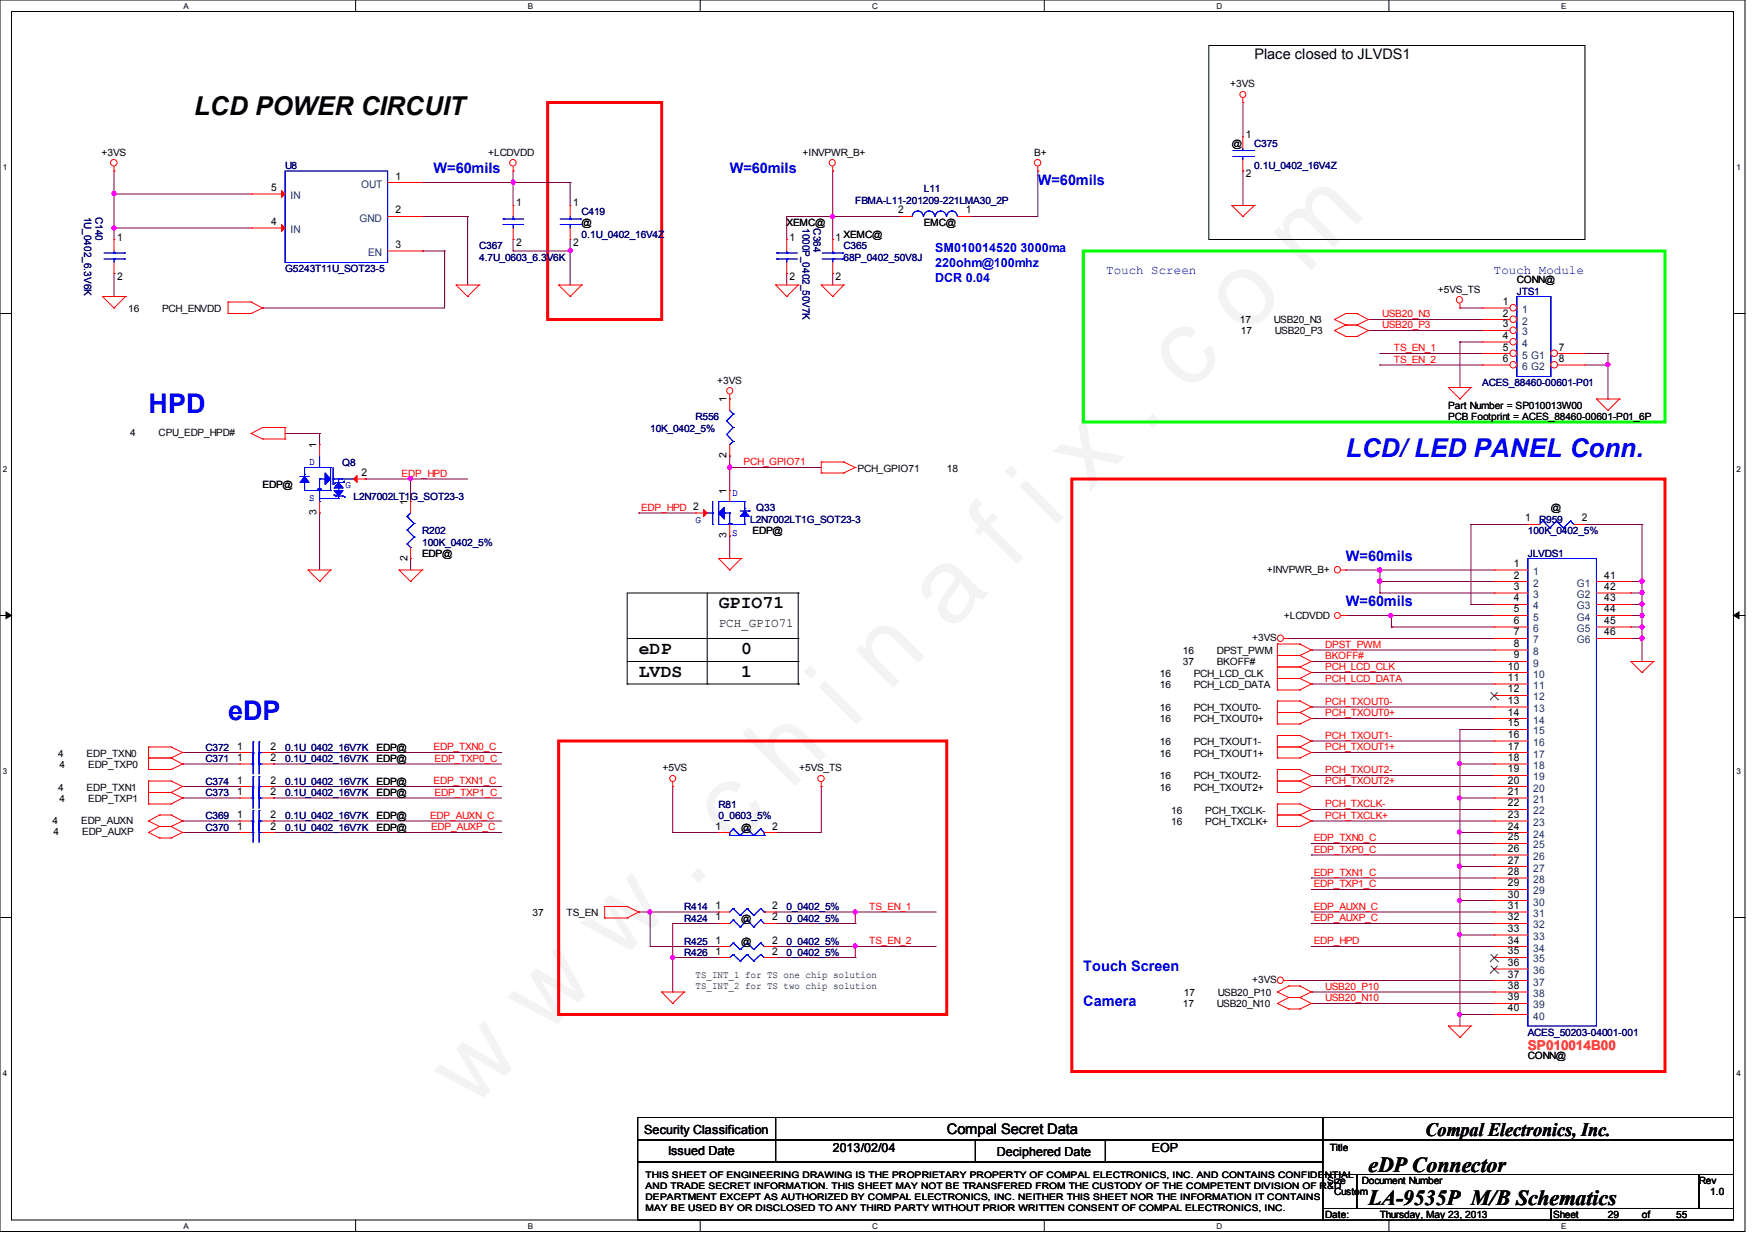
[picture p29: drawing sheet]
<svg xmlns="http://www.w3.org/2000/svg" width="297mm" height="210mm" viewBox="0 0 297 210" stroke-linecap="round" stroke-linejoin="round" font-family="sans-serif">
<defs><g id="words">
<text font-size="17.6" fill="#f0f" x="79.7" y="188" transform="rotate(-45 79.7 188)">w w w . c h i n a f i x . c o m</text>
<g font-size="4.6" fill="#00f">
<text x="25.1" y="69.9">HPD</text>
<text x="38.6" y="122">eDP</text>
</g>
<text font-size="4.4" x="32.9" y="19.5">LCD POWER CIRCUIT</text>
<text font-size="4.4" fill="#00f" x="227.8" y="77.4">LCD/ LED PANEL Conn.</text>
<g font-size="3.6">
<text x="231.7" y="198.4">eDP Connector</text>
<text x="231.7" y="204.1">LA-9535P M/B Schematics</text>
</g>
<text font-size="3.2" x="241.3" y="192.3">Compal Electronics, Inc.</text>
<g font-size="3">
<text x="121.7" y="103">GPIO71</text>
<text x="108.1" y="110.7">eDP</text>
<text x="125.5" y="110.7">0</text>
<text x="108.1" y="114.6">LVDS</text>
<text x="125.5" y="114.6">1</text>
</g>
<g font-size="2.5">
<text x="212.3" y="10">Place closed to JLVDS1</text>
<text x="160.3" y="192">Compal Secret Data</text>
</g>
<g font-size="2.5" fill="#00f">
<text x="73.4" y="29.3">W=60mils</text>
<text x="123.5" y="29.3">W=60mils</text>
<text x="175.7" y="31.2">W=60mils</text>
<text x="227.8" y="95">W=60mils</text>
<text x="227.8" y="102.7">W=60mils</text>
<text x="183.4" y="164.4">Touch Screen</text>
<text x="183.4" y="170.3">Camera</text>
</g>
<text font-size="2.3" fill="#ff8000" x="258.6" y="177.8">SP010014B00</text>
<g font-size="2.1" fill="#00f">
<text x="158.3" y="42.6">SM010014520 3000ma</text>
<text x="158.3" y="45.2">220ohm@100mhz</text>
<text x="158.3" y="47.8">DCR 0.04</text>
<text x="187.3" y="46.3">Touch Screen</text>
<text x="252.9" y="46.3">Touch Module</text>
</g>
<g font-size="2.1">
<text x="121.7" y="106.1">PCH_GPIO71</text>
<text x="109.1" y="191.9">Security Classification</text>
<text x="113.1" y="195.6">Issued Date</text>
<text x="141" y="195">2013/02/04</text>
<text x="168.7" y="195.7">Deciphered Date</text>
<text x="195" y="195">EOP</text>
</g>
<g font-size="1.8">
<text x="210.9" y="23.4">1</text>
<text x="210.9" y="30">2</text>
<text x="45.9" y="32.3">5</text>
<text x="67" y="30.4">1</text>
<text x="87.4" y="34.9">1</text>
<text x="97" y="34.9">1</text>
<text x="19.8" y="40.7">1</text>
<text x="45.9" y="38.1">4</text>
<text x="67" y="42">3</text>
<text x="67" y="36.2">2</text>
<text x="87.4" y="41.6">2</text>
<text x="97" y="41.6">2</text>
<text x="133.7" y="40.7">1</text>
<text x="141.5" y="40.7">1</text>
<text x="152" y="36.2">2</text>
<text x="163.5" y="36.2">1</text>
<text x="19.8" y="47.4">2</text>
<text x="133.7" y="47.4">2</text>
<text x="141.5" y="47.4">2</text>
<text x="254.4" y="51.6">1</text>
<text x="254.4" y="53.6">2</text>
<text x="254.4" y="55.5">3</text>
<text x="254.4" y="57.4">4</text>
<text x="254.4" y="59.4">5</text>
<text x="263.9" y="59.4">7</text>
<text x="254.4" y="61.3">6</text>
<text x="263.9" y="61.3">8</text>
<text x="61.2" y="80.6">2</text>
<text x="258.2" y="88.3">1</text>
<text x="267.8" y="88.3">2</text>
<text x="256.3" y="96">1</text>
<text x="256.3" y="98">2</text>
<text x="256.3" y="99.9">3</text>
<text x="256.3" y="101.9">4</text>
<text x="271.6" y="98">41</text>
<text x="271.6" y="99.9">42</text>
<text x="271.6" y="101.9">43</text>
<text x="256.3" y="103.7">5</text>
<text x="256.3" y="105.7">6</text>
<text x="256.3" y="107.6">7</text>
<text x="271.6" y="103.7">44</text>
<text x="271.6" y="105.7">45</text>
<text x="271.6" y="107.6">46</text>
<text x="255.2" y="113.4">10</text>
<text x="256.3" y="109.6">8</text>
<text x="256.3" y="111.5">9</text>
<text x="255.2" y="115.3">11</text>
<text x="255.2" y="117.3">12</text>
<text x="255.2" y="119.2">13</text>
<text x="255.2" y="121.2">14</text>
<text x="255.2" y="123">15</text>
<text x="255.2" y="125">16</text>
<text x="40.1" y="126.9">1</text>
<text x="40.1" y="128.9">1</text>
<text x="45.8" y="126.9">2</text>
<text x="45.8" y="128.9">2</text>
<text x="255.2" y="126.9">17</text>
<text x="255.2" y="128.9">18</text>
<text x="255.2" y="130.8">19</text>
<text x="40.1" y="132.7">1</text>
<text x="40.1" y="134.6">1</text>
<text x="45.8" y="132.7">2</text>
<text x="45.8" y="134.6">2</text>
<text x="255.2" y="132.7">20</text>
<text x="255.2" y="134.6">21</text>
<text x="255.2" y="136.6">22</text>
<text x="40.1" y="138.5">1</text>
<text x="40.1" y="140.5">1</text>
<text x="45.8" y="138.5">2</text>
<text x="45.8" y="140.5">2</text>
<text x="121.1" y="140.5">1</text>
<text x="130.7" y="140.5">2</text>
<text x="255.2" y="138.5">23</text>
<text x="255.2" y="140.5">24</text>
<text x="255.2" y="142.3">25</text>
<text x="255.2" y="144.3">26</text>
<text x="255.2" y="146.2">27</text>
<text x="255.2" y="148.2">28</text>
<text x="121.1" y="155.9">1</text>
<text x="121.1" y="153.9">1</text>
<text x="130.7" y="155.9">2</text>
<text x="130.7" y="153.9">2</text>
<text x="255.2" y="150.1">29</text>
<text x="255.2" y="152">30</text>
<text x="255.2" y="153.9">31</text>
<text x="255.2" y="155.9">32</text>
<text x="121.1" y="159.8">1</text>
<text x="121.1" y="161.6">1</text>
<text x="130.7" y="159.8">2</text>
<text x="130.7" y="161.6">2</text>
<text x="255.2" y="157.8">33</text>
<text x="255.2" y="159.8">34</text>
<text x="255.2" y="161.6">35</text>
<text x="255.2" y="163.6">36</text>
<text x="255.2" y="165.5">37</text>
<text x="255.2" y="167.5">38</text>
<text x="255.2" y="169.4">39</text>
<text x="255.2" y="171.3">40</text>
</g>
<g font-size="1.8" fill="#004080">
<text x="49.2" y="33.7">IN</text>
<text x="61.1" y="31.8">OUT</text>
<text x="49.2" y="39.5">IN</text>
<text x="60.9" y="37.5">GND</text>
<text x="62.3" y="43.3">EN</text>
<text x="257.7" y="53">1</text>
<text x="257.7" y="54.9">2</text>
<text x="257.7" y="56.8">3</text>
<text x="257.7" y="58.8">4</text>
<text x="257.7" y="60.7">5 G1</text>
<text x="257.7" y="62.7">6 G2</text>
<text x="259.6" y="97.4">1</text>
<text x="259.6" y="99.3">2</text>
<text x="259.6" y="101.3">3</text>
<text x="266.9" y="99.3">G1</text>
<text x="266.9" y="101.3">G2</text>
<text x="259.6" y="103.2">4</text>
<text x="259.6" y="105.1">5</text>
<text x="259.6" y="107">6</text>
<text x="266.9" y="103.2">G3</text>
<text x="266.9" y="105.1">G4</text>
<text x="266.9" y="107">G5</text>
<text x="259.6" y="109">7</text>
<text x="259.6" y="110.9">8</text>
<text x="259.6" y="112.9">9</text>
<text x="266.9" y="109">G6</text>
<text x="259.6" y="114.7">10</text>
<text x="259.6" y="116.7">11</text>
<text x="259.6" y="118.6">12</text>
<text x="259.6" y="120.6">13</text>
<text x="259.6" y="122.5">14</text>
<text x="259.6" y="124.4">15</text>
<text x="259.6" y="126.3">16</text>
<text x="259.6" y="128.3">17</text>
<text x="259.6" y="130.2">18</text>
<text x="259.6" y="132.2">19</text>
<text x="259.6" y="134">20</text>
<text x="259.6" y="136">21</text>
<text x="259.6" y="137.9">22</text>
<text x="259.6" y="139.9">23</text>
<text x="259.6" y="141.8">24</text>
<text x="259.6" y="143.7">25</text>
<text x="259.6" y="145.6">26</text>
<text x="259.6" y="147.6">27</text>
<text x="259.6" y="149.5">28</text>
<text x="259.6" y="151.5">29</text>
<text x="259.6" y="153.3">30</text>
<text x="259.6" y="155.3">31</text>
<text x="259.6" y="157.2">32</text>
<text x="259.6" y="159.2">33</text>
<text x="259.6" y="161.1">34</text>
<text x="259.6" y="163">35</text>
<text x="259.6" y="164.9">36</text>
<text x="259.6" y="166.9">37</text>
<text x="259.6" y="168.8">38</text>
<text x="259.6" y="170.8">39</text>
<text x="259.6" y="172.6">40</text>
</g>
<g font-size="1.7">
<text x="208.3" y="14.7">+3VS</text>
<text x="17.2" y="26.3">+3VS</text>
<text x="82.6" y="26.3">+LCDVDD</text>
<text x="135.9" y="26.3">+INVPWR_B+</text>
<text x="175.1" y="26.3">B+</text>
<text x="208.5" y="24.8">@</text>
<text x="98.5" y="38.3">@</text>
<text x="133.2" y="38.3">XEMC@</text>
<text x="142.8" y="40.2">XEMC@</text>
<text x="156.4" y="38.3">EMC@</text>
<text x="256.8" y="47.9">CONN@</text>
<text x="21.7" y="52.7">16</text>
<text x="27.4" y="52.7">PCH_ENVDD</text>
<text x="243.4" y="49.5">+5VS_TS</text>
<text x="209.9" y="54.7">17</text>
<text x="210" y="56.6">17</text>
<text x="215.6" y="54.7">USB20_N3</text>
<text x="215.8" y="56.6">USB20_P3</text>
<text x="121.4" y="64.9">+3VS</text>
<text x="123" y="68.2" transform="rotate(-90 123 68.2)">1</text>
<text x="245.2" y="69.2">Part Number = SP010013W00</text>
<text x="245.2" y="71.1">PCB Footprint = ACES_88460-00601-P01_6P</text>
<text x="22" y="73.8">4</text>
<text x="26.8" y="73.8">CPU_EDP_HPD#</text>
<text x="53.6" y="75.9" transform="rotate(-90 53.6 75.9)">1</text>
<text x="123" y="77.6" transform="rotate(-90 123 77.6)">2</text>
<text x="44.4" y="82.7">EDP@</text>
<text x="123" y="83.6" transform="rotate(-90 123 83.6)">1</text>
<text x="145.2" y="79.8">PCH_GPIO71</text>
<text x="160.3" y="79.8">18</text>
<text x="53.6" y="87.2" transform="rotate(-90 53.6 87.2)">3</text>
<text x="69" y="85.5" transform="rotate(-90 69 85.5)">1</text>
<text x="262.5" y="86.5">@</text>
<text x="69" y="95" transform="rotate(-90 69 95)">2</text>
<text x="71.5" y="94.3">EDP@</text>
<text x="123" y="91.1" transform="rotate(-90 123 91.1)">3</text>
<text x="127.4" y="90.4">EDP@</text>
<text x="214.4" y="97">+INVPWR_B+</text>
<text x="217.3" y="104.7">+LCDVDD</text>
<text x="200.2" y="110.7">16</text>
<text x="200.2" y="112.6">37</text>
<text x="206" y="110.7">DPST_PWM</text>
<text x="206" y="112.6">BKOFF#</text>
<text x="212" y="108.5">+3VS</text>
<text x="196.3" y="114.6">16</text>
<text x="196.3" y="116.5">16</text>
<text x="202.1" y="114.6">PCH_LCD_CLK</text>
<text x="202.1" y="116.5">PCH_LCD_DATA</text>
<text x="196.3" y="120.3">16</text>
<text x="196.3" y="122.3">16</text>
<text x="202.1" y="120.3">PCH_TXOUT0-</text>
<text x="202.1" y="122.3">PCH_TXOUT0+</text>
<text x="9.8" y="128.1">4</text>
<text x="10.1" y="130">4</text>
<text x="14.6" y="128.1">EDP_TXN0</text>
<text x="14.9" y="130">EDP_TXP0</text>
<text x="63.7" y="127.1">EDP@</text>
<text x="63.7" y="129">EDP@</text>
<text x="112.2" y="130.6">+5VS</text>
<text x="135.3" y="130.6">+5VS_TS</text>
<text x="196.3" y="126.2">16</text>
<text x="196.3" y="128.1">16</text>
<text x="196.3" y="131.9">16</text>
<text x="202.1" y="126.2">PCH_TXOUT1-</text>
<text x="202.1" y="128.1">PCH_TXOUT1+</text>
<text x="202.1" y="131.9">PCH_TXOUT2-</text>
<text x="9.8" y="133.9">4</text>
<text x="10.1" y="135.8">4</text>
<text x="14.6" y="133.9">EDP_TXN1</text>
<text x="14.9" y="135.8">EDP_TXP1</text>
<text x="63.7" y="132.9">EDP@</text>
<text x="63.7" y="134.8">EDP@</text>
<text x="196.3" y="133.9">16</text>
<text x="198.3" y="137.8">16</text>
<text x="202.1" y="133.9">PCH_TXOUT2+</text>
<text x="204" y="137.8">PCH_TXCLK-</text>
<text x="8.9" y="139.4">4</text>
<text x="9.1" y="141.4">4</text>
<text x="13.7" y="139.4">EDP_AUXN</text>
<text x="13.9" y="141.4">EDP_AUXP</text>
<text x="63.7" y="138.7">EDP@</text>
<text x="63.7" y="140.6">EDP@</text>
<text x="125.5" y="140.6">@</text>
<text x="198.3" y="139.6">16</text>
<text x="204" y="139.6">PCH_TXCLK+</text>
<text x="90.2" y="155.1">37</text>
<text x="95.9" y="155.1">TS_EN</text>
<text x="125.5" y="156">@</text>
<text x="125.5" y="159.9">@</text>
<text x="117.8" y="165.5">TS_INT_1 for TS one chip solution</text>
<text x="117.8" y="167.4">TS_INT_2 for TS two chip solution</text>
<text x="212" y="166.5">+3VS</text>
<text x="200.2" y="170.5">17</text>
<text x="200.4" y="168.6">17</text>
<text x="206" y="170.5">USB20_N10</text>
<text x="206.1" y="168.6">USB20_P10</text>
<text x="258.6" y="179.2">CONN@</text>
<text x="225.1" y="194.8">Title</text>
<text x="224.7" y="200.5">Size</text>
<text x="225.9" y="202.4">Custom</text>
<text x="230.5" y="200.5">Document Number</text>
<text x="287.6" y="200.5">Rev</text>
<text x="289.5" y="202.4">1.0</text>
<text x="224.3" y="206.2">Date:</text>
<text x="233.6" y="206.2">Thursday, May 23, 2013</text>
<text x="263" y="206.2">Sheet</text>
<text x="272.2" y="206.2">29</text>
<text x="277.9" y="206.2">of</text>
<text x="283.8" y="206.2">55</text>
</g>
<g font-size="1.7" fill="#000080">
<text x="48.3" y="28.6">U8</text>
<text x="212.3" y="24.8">C375</text>
<text x="212.3" y="28.6">0.1U_0402_16V4Z</text>
<text x="144.8" y="34.5">FBMA-L11-201209-221LMA30_2P</text>
<text x="156.4" y="32.5">L11</text>
<text x="14.2" y="36.7" transform="rotate(90 14.2 36.7)">1U_0402_6.3V6K</text>
<text x="16.2" y="36.7" transform="rotate(90 16.2 36.7)">C140</text>
<text x="98.5" y="36.4">C419</text>
<text x="98.5" y="40.2">0.1U_0402_16V4Z</text>
<text x="135.9" y="38.6" transform="rotate(90 135.9 38.6)">1000P_0402_50V7K</text>
<text x="137.7" y="38.6" transform="rotate(90 137.7 38.6)">C364</text>
<text x="48.3" y="46.1">G5243T11U_SOT23-5</text>
<text x="81.1" y="42.2">C367</text>
<text x="81.1" y="44.1">4.7U_0603_6.3V6K</text>
<text x="142.8" y="42.2">C365</text>
<text x="142.8" y="44.1">68P_0402_50V8J</text>
<text x="256.8" y="49.9">JTS1</text>
<text x="250.9" y="65.4">ACES_88460-00601-P01</text>
<text x="117.8" y="71.1">R556</text>
<text x="110.1" y="73.1">10K_0402_5%</text>
<text x="57.9" y="78.8">Q8</text>
<text x="59.9" y="84.7">L2N7002LT1G_SOT23-3</text>
<text x="127" y="88.5">L2N7002LT1G_SOT23-3</text>
<text x="128" y="86.5">Q33</text>
<text x="260.6" y="88.5">R959</text>
<text x="71.5" y="90.4">R202</text>
<text x="71.5" y="92.4">100K_0402_5%</text>
<text x="258.6" y="94.3">JLVDS1</text>
<text x="258.6" y="90.4">100K_0402_5%</text>
<text x="34.8" y="127.1">C372</text>
<text x="34.8" y="129">C371</text>
<text x="48.3" y="127.1">0.1U_0402_16V7K</text>
<text x="48.3" y="129">0.1U_0402_16V7K</text>
<text x="34.8" y="132.9">C374</text>
<text x="34.8" y="134.8">C373</text>
<text x="48.3" y="132.9">0.1U_0402_16V7K</text>
<text x="48.3" y="134.8">0.1U_0402_16V7K</text>
<text x="121.7" y="136.7">R81</text>
<text x="34.8" y="138.7">C369</text>
<text x="34.8" y="140.6">C370</text>
<text x="48.3" y="138.7">0.1U_0402_16V7K</text>
<text x="48.3" y="140.6">0.1U_0402_16V7K</text>
<text x="121.7" y="138.7">0_0603_5%</text>
<text x="115.8" y="154.1">R414</text>
<text x="133.2" y="154.1">0_0402_5%</text>
<text x="115.8" y="156">R424</text>
<text x="115.8" y="159.9">R425</text>
<text x="115.8" y="161.9">R426</text>
<text x="133.2" y="156">0_0402_5%</text>
<text x="133.2" y="159.9">0_0402_5%</text>
<text x="133.2" y="161.9">0_0402_5%</text>
<text x="258.6" y="175.3">ACES_50203-04001-001</text>
</g>
<g font-size="1.7" fill="#f00">
<text x="234" y="53.7">USB20_N3</text>
<text x="234" y="55.5">USB20_P3</text>
<text x="235.9" y="59.4">TS_EN_1</text>
<text x="235.9" y="61.4">TS_EN_2</text>
<text x="68" y="80.7">EDP_HPD</text>
<text x="125.9" y="78.7">PCH_GPIO71</text>
<text x="108.5" y="86.4">EDP_HPD 2</text>
<text x="224.3" y="109.6">DPST_PWM</text>
<text x="224.3" y="111.6">BKOFF#</text>
<text x="224.3" y="113.5">PCH_LCD_CLK</text>
<text x="224.3" y="119.3">PCH_TXOUT0-</text>
<text x="224.3" y="115.4">PCH_LCD_DATA</text>
<text x="224.3" y="121.2">PCH_TXOUT0+</text>
<text x="224.3" y="125.1">PCH_TXOUT1-</text>
<text x="73.4" y="127">EDP_TXN0_C</text>
<text x="73.6" y="128.9">EDP_TXP0_C</text>
<text x="224.3" y="127">PCH_TXOUT1+</text>
<text x="224.3" y="130.9">PCH_TXOUT2-</text>
<text x="73.4" y="132.8">EDP_TXN1_C</text>
<text x="73.6" y="134.7">EDP_TXP1_C</text>
<text x="224.3" y="132.8">PCH_TXOUT2+</text>
<text x="224.3" y="136.7">PCH_TXCLK-</text>
<text x="72.8" y="138.6">EDP_AUXN_C</text>
<text x="73" y="140.5">EDP_AUXP_C</text>
<text x="222.4" y="142.4">EDP_TXN0_C</text>
<text x="224.3" y="138.6">PCH_TXCLK+</text>
<text x="222.4" y="144.4">EDP_TXP0_C</text>
<text x="222.4" y="148.3">EDP_TXN1_C</text>
<text x="147.1" y="154">TS_EN_1</text>
<text x="222.4" y="156">EDP_AUXP_C</text>
<text x="222.4" y="154">EDP_AUXN_C</text>
<text x="222.4" y="150.2">EDP_TXP1_C</text>
<text x="147.1" y="159.9">TS_EN_2</text>
<text x="222.4" y="159.9">EDP_HPD</text>
<text x="224.3" y="167.6">USB20_P10</text>
<text x="224.3" y="169.5">USB20_N10</text>
</g>
<g font-size="1.7" fill="#00f">
<text x="52.3" y="78.7">D</text>
<text x="58.5" y="82.7">G</text>
<text x="123.9" y="83.9">D</text>
<text x="52.3" y="84.8">S</text>
<text x="117.8" y="88.5">G</text>
<text x="123.9" y="90.7">S</text>
</g>
<g font-size="1.5">
<text x="109.3" y="199.5">THIS SHEET OF ENGINEERING DRAWING IS THE PROPRIETARY PROPERTY OF COMPAL ELECTRONICS, INC. AND CONTAINS CONFIDENTIAL</text>
<text x="109.3" y="201.3">AND TRADE SECRET INFORMATION. THIS SHEET MAY NOT BE TRANSFERED FROM THE CUSTODY OF THE COMPETENT DIVISION OF R&amp;D</text>
<text x="109.3" y="203.2">DEPARTMENT EXCEPT AS AUTHORIZED BY COMPAL ELECTRONICS, INC. NEITHER THIS SHEET NOR THE INFORMATION IT CONTAINS</text>
<text x="109.3" y="205.1">MAY BE USED BY OR DISCLOSED TO ANY THIRD PARTY WITHOUT PRIOR WRITTEN CONSENT OF COMPAL ELECTRONICS, INC.</text>
</g>
<g font-size="1.4">
<text x="31.1" y="1.5">A</text>
<text x="89.3" y="1.5">B</text>
<text x="147.7" y="1.5">C</text>
<text x="205.9" y="1.5">D</text>
<text x="264.3" y="1.5">E</text>
<text x=".5" y="28.8">1</text>
<text x="294" y="28.8">1</text>
<text x=".5" y="79.9">2</text>
<text x="294" y="79.9">2</text>
<text x=".5" y="131.1">3</text>
<text x="294" y="131.1">3</text>
<text x=".5" y="182.2">4</text>
<text x="294" y="182.2">4</text>
<text x="31.1" y="208.1">A</text>
<text x="89.3" y="208.1">B</text>
<text x="147.7" y="208.1">C</text>
<text x="205.9" y="208.1">D</text>
<text x="264.3" y="208.1">E</text>
</g>
</g></defs>
<path d="M0 0h295.4v208.5h-295.4zM1.9 1.9h291.6v204.7h-291.6z" fill="none" stroke="#000" stroke-width=".17"/>
<g fill="#fff">
<path d="M31.1 .3h.9v1.5h-.9z"/>
<path d="M31.1 206.8h.9v1.6h-.9z"/>
</g>
<path d="M60.2 0v1.9M60.2 206.6v1.9" fill="none" stroke="#000" stroke-width=".17"/>
<g fill="#fff">
<path d="M89.3 .3h1v1.5h-1z"/>
<path d="M89.3 206.8h1v1.6h-1z"/>
</g>
<path d="M118.5 0v1.9M118.5 206.6v1.9" fill="none" stroke="#000" stroke-width=".17"/>
<g fill="#fff">
<path d="M147.7 .3h1v1.5h-1z"/>
<path d="M147.7 206.8h1v1.6h-1z"/>
</g>
<path d="M176.8 0v1.9M176.8 206.6v1.9" fill="none" stroke="#000" stroke-width=".17"/>
<g fill="#fff">
<path d="M205.9 .3h1v1.5h-1z"/>
<path d="M205.9 206.8h1v1.6h-1z"/>
</g>
<path d="M235.1 0v1.9M235.1 206.6v1.9" fill="none" stroke="#000" stroke-width=".17"/>
<g fill="#fff">
<path d="M264.2 .3h1v1.5h-1z"/>
<path d="M264.2 206.8h1v1.6h-1z"/>
<path d="M.5 27.5h.8v1.5h-.8z"/>
<path d="M294 27.5h.7v1.5h-.7z"/>
<path d="M.5 78.7h.8v1.5h-.8z"/>
<path d="M294 78.7h.7v1.5h-.7z"/>
</g>
<path d="M0 53.1h1.9M293.5 53.1h1.9" fill="none" stroke="#000" stroke-width=".17"/>
<g fill="#fff">
<path d="M.5 129.8h.8v1.5h-.8z"/>
<path d="M294 129.8h.7v1.5h-.7z"/>
</g>
<path d="M0 104.2h1.9M293.5 104.2h1.9" fill="none" stroke="#000" stroke-width=".17"/>
<path d="M1 103.6l.9 .6-.9 .5zM293.5 104.2l.9-.6v1.1z" fill="#000" stroke="#000" stroke-width=".17"/>
<g fill="#fff">
<path d="M.5 180.9h.8v1.6h-.8z"/>
<path d="M294 180.9h.7v1.6h-.7z"/>
</g>
<g fill="none" stroke="#000" stroke-width=".17">
<path d="M204.6 7.7h63.7v32.9h-63.7zM106.2 100.4h28.9M106.2 112h28.9M106.2 115.8h28.9M106.2 108.1h28.9M0 155.4h1.9M293.5 155.4h1.9M107.9 189.2h116v3.8h-116zM107.9 193h116v3.8h-116zM107.9 196.8h116v9.8h-116zM131.3 196.8h.1M131.3 193v3.8"/>
<path d="M165.1 196.8h.1M165.1 193v3.8M187.1 196.8h.1M187.1 193v3.8M223.9 189.2h69.6v3.8h-69.6zM223.9 193h69.6v5.9h-69.6zM223.9 198.9h5.8v5.7h-5.8zM229.7 198.9h57.9v5.7h-57.9zM287.6 198.9h5.9v5.7h-5.9zM223.9 204.6h38.7v2h-38.7zM262.6 204.6h30.9v2h-30.9z"/>
</g>
<path d="M92.7 17.4h19.3v36.7h-19.3zM181.4 81.1h100.5v100.3h-100.5zM94.6 125.5h65.7v46.3h-65.7z" fill="none" stroke="#f00" stroke-width=".51"/>
<path d="M183.4 42.5h98.5v29h-98.5z" fill="none" stroke="#0f0" stroke-width=".51"/>
<g fill="none" stroke="#800040" stroke-width=".17">
<path d="M210.4 17.4h.1M210.4 17.4v5.8M19.3 32.9h.1M19.3 29h.1M19.3 38.6h.1M19.3 32.9h23.2M19.3 29v11.6M19.3 38.6h23.2M19.3 46.3h.1M19.3 46.3v3.9M44.4 52.2h.1M44.4 52.2h30.9"/>
<path d="M231.6 54.1h19.4M231.6 56h19.4M233.6 59.9h17.4M247.1 52.2h.1M247.1 57.9h.1M247.1 52.2h3.9M247.1 57.9v7.7M247.1 57.9h3.9M268.3 59.9h3.9M272.2 59.9h.1M272.2 59.9v7.7M48.3 73.4h.1"/>
<path d="M48.3 73.4h5.8M54.1 73.4h.1M54.1 73.4v1.9M233.6 61.8h17.4M268.3 61.8h3.9M272.2 67.6h.1M272.2 61.8h.1M54.1 86.9h.1M54.1 86.9v9.6M61.8 81.1h.1M61.8 81.1h7.7M233.6 98.5h19.3"/>
<path d="M233.6 96.5h19.3M249 88.8h.1M249 88.8v13.6M249 88.8h9.7M268.3 88.8h.1M268.3 88.8h9.7M276.1 98.5h.1M276.1 98.5h1.9M278 98.5h.1M278 88.8h.1M278 88.8v23.2M218.2 108.1h34.7"/>
<path d="M222 110.1h30.9M222 112h30.9M222 119.7h30.9M222 113.9h30.9M222 115.8h30.9M233.6 100.4h19.3M235.5 106.2h17.4M235.5 104.2h17.4M249 102.4h.1M249 102.4h3.9M276.1 100.4h.1M276.1 106.2h.1"/>
<path d="M276.1 104.2h.1M276.1 102.4h.1M276.1 106.2h1.9M276.1 100.4h1.9M276.1 104.2h1.9M276.1 102.4h1.9M276.1 108.1h1.9M278 100.4h.1M278 102.4h.1M278 108.1h.1M278 104.2h.1M278 106.2h.1"/>
<path d="M30.9 127.4h.1M30.9 129.4h.1M30.9 139h.1M30.9 133.2h.1M30.9 135.1h.1M30.9 127.4h9.7M30.9 129.4h9.7M30.9 139h9.7M30.9 133.2h9.7M30.9 135.1h9.7M46.3 129.4h.1M46.3 127.4h.1"/>
<path d="M46.3 135.1h.1M46.3 133.2h.1M46.3 139h.1M46.3 127.4h38.6M46.3 129.4h38.6M46.3 139h38.6M46.3 133.2h38.6M46.3 135.1h38.6M222 127.4h30.9M222 139h30.9M222 133.2h30.9M222 121.7h30.9"/>
<path d="M222 125.5h30.9M222 131.3h30.9M222 137.1h30.9M247.1 135.1h.1M247.1 123.5h.1M247.1 129.4h.1M247.1 129.4h5.8M247.1 135.1h5.8M247.1 123.5v50.2M247.1 123.5h5.8M30.9 141h.1M30.9 141h9.7"/>
<path d="M46.3 141h.1M46.3 141h38.6M222 144.8h30.9M222 142.8h30.9M222 156.4h30.9M222 154.4h30.9M222 150.6h30.9M222 148.7h30.9M247.1 141h.1M247.1 146.7h.1M247.1 152.5h.1M247.1 158.3h.1"/>
<path d="M247.1 141h5.8M247.1 146.7h5.8M247.1 152.5h5.8M247.1 158.3h5.8M218.2 166h34.7M222 169.9h30.9M222 168h30.9M222 160.3h30.9M247.1 171.8h.1M247.1 171.8h5.8"/>
</g>
<g fill="#f0f" stroke="#f0f" stroke-width=".17">
<circle cx="19.3" cy="32.8" r=".34"/>
<circle cx="19.3" cy="38.6" r=".34"/>
<circle cx="278" cy="100.3" r=".34"/>
<circle cx="277.9" cy="98.4" r=".36"/>
<circle cx="278" cy="102.3" r=".34"/>
<circle cx="277.9" cy="108.1" r=".36"/>
<circle cx="278" cy="104.2" r=".34"/>
<circle cx="278" cy="106.2" r=".34"/>
<circle cx="247.1" cy="140.9" r=".34"/>
<circle cx="247" cy="146.7" r=".36"/>
<circle cx="247.1" cy="152.5" r=".34"/>
<circle cx="247.1" cy="158.2" r=".34"/>
<circle cx="247.1" cy="171.8" r=".34"/>
<circle cx="272.2" cy="61.7" r=".36"/>
<circle cx="247.1" cy="129.3" r=".34"/>
<circle cx="247.1" cy="135.1" r=".34"/>
</g>
<g fill="none" stroke="#f00" stroke-width=".17">
<path d="M210.4 17.4h.1M210.4 16.6v.8M19.3 29h.1M19.3 28.2v.8M210.4 23.2h.1M210.4 23.2v1.9M17.4 50.2h.1M17.4 50.2h3.9M17.4 50.2l1.9 2M19.3 52.2h.1M19.3 40.6h.1M19.3 46.3h.1"/>
<path d="M19.3 40.6v1.9M19.3 44.4v1.9M21.3 50.2h.1M21.3 50.2l-2 2M38.6 51.1h.1M38.6 53.1h.1M38.6 53.1h3.9M38.6 51.1h3.9M38.6 51.1v2M42.5 53.1h.1M42.5 51.1h.1M42.5 51.1l1.9 1.1"/>
<path d="M44.4 52.2h.1M44.4 52.2l-1.9 .9M247.1 52.2h.1M247.1 51.4v.8M42.5 73.4h.1M42.5 73.4l1.9 .9M44.4 72.4h.1M44.4 74.3h.1M44.4 72.4l-1.9 1M44.4 72.4h3.9M44.4 74.3h3.9M48.3 72.4h.1"/>
<path d="M48.3 74.3h.1M48.3 72.4v1.9M245.2 65.6h.1M245.2 65.6h3.8M245.2 65.6l1.9 2M247.1 67.6h.1M249 65.6h.1M249 65.6l-1.9 2M270.3 67.6h.1M270.3 67.6h3.9M270.3 67.6l1.9 1.9M272.2 69.5h.1"/>
<path d="M274.2 67.6h.1M274.2 67.6l-2 1.9M52.2 96.5h.1M52.2 96.5h3.8M52.2 96.5l1.9 2M54.1 98.5h.1M56 96.5h.1M56 96.5l-1.9 2M252.9 96.5h.1M252.9 98.5h.1M252.9 96.5h5.8M252.9 98.5h5.8"/>
<path d="M258.7 88.8h.1M258.7 88.8h1.9M266.4 88.8h1.9M268.3 88.8h.1M270.3 98.5h5.8M276.1 98.5h.1M252.9 100.4h.1M252.9 102.4h.1M252.9 104.2h.1M252.9 106.2h.1M252.9 108.1h.1M252.9 110.1h.1"/>
<path d="M252.9 112h.1M252.9 113.9h.1M252.9 115.8h.1M252.9 117.8h.1M252.9 119.7h.1M252.9 112h5.8M252.9 100.4h5.8M252.9 102.4h5.8M252.9 104.2h5.8M252.9 106.2h5.8M252.9 108.1h5.8M252.9 110.1h5.8"/>
<path d="M252.9 113.9h5.8M252.9 115.8h5.8M252.9 117.8h5.8M252.9 119.7h5.8M270.3 100.4h5.8M270.3 102.4h5.8M270.3 104.2h5.8M270.3 106.2h5.8M270.3 108.1h5.8M276.1 112h.1M276.1 100.4h.1M276.1 102.4h.1"/>
<path d="M276.1 104.2h.1M276.1 106.2h.1M276.1 108.1h.1M276.1 112h3.8M276.1 112l1.9 1.9M278 113.9h.1M279.9 112h.1M279.9 112l-1.9 1.9M25.1 130.3h.1M25.1 128.4h.1M25.1 126.5h.1M25.1 139h.1"/>
<path d="M25.1 134.2h.1M25.1 132.2h.1M25.1 136.1h.1M25.1 128.4h3.9M25.1 130.3h3.9M25.1 126.5v3.8M25.1 132.2v3.9M25.1 126.5h3.9M25.1 139l1.9 1M25.1 132.2h3.9M25.1 134.2h3.9M25.1 136.1h3.9"/>
<path d="M27 140h.1M27 138h.1M27 140h2M27 140l-1.9 1M27 138l-1.9 1M27 138h2M29 140h.1M29 128.4h.1M29 130.3h.1M29 126.5h.1M29 138h.1M29 132.2h.1"/>
<path d="M29 134.2h.1M29 136.1h.1M29 140l1.9 1M29 128.4l1.9 1M29 126.5l1.9 .9M29 138l1.9 1M29 132.2l1.9 1M29 134.2l1.9 .9M30.9 129.4h.1M30.9 127.4h.1M30.9 139h.1M30.9 133.2h.1"/>
<path d="M30.9 135.1h.1M30.9 129.4l-1.9 .9M30.9 127.4l-1.9 1M30.9 139l-1.9 1M30.9 133.2l-1.9 1M30.9 135.1l-1.9 1M40.6 133.2h.1M40.6 139h.1M40.6 127.4h.1M40.6 129.4h.1M40.6 133.2h1.9M40.6 127.4h1.9"/>
<path d="M40.6 129.4h1.9M40.6 139h1.9M44.4 133.2h1.9M44.4 127.4h1.9M44.4 129.4h1.9M44.4 139h1.9M46.3 133.2h.1M46.3 139h.1M46.3 127.4h.1M46.3 129.4h.1M252.9 121.7h.1M252.9 123.5h.1"/>
<path d="M252.9 125.5h.1M252.9 127.4h.1M252.9 129.4h.1M252.9 131.3h.1M252.9 133.2h.1M252.9 135.1h.1M252.9 137.1h.1M252.9 139h.1M252.9 133.2h5.8M252.9 121.7h5.8M252.9 123.5h5.8M252.9 125.5h5.8"/>
<path d="M252.9 127.4h5.8M252.9 129.4h5.8M252.9 131.3h5.8M252.9 135.1h5.8M252.9 137.1h5.8M252.9 139h5.8M25.1 141h.1M25.1 141l1.9 .9M27 141.9h.1M27 141.9h2M29 141.9h.1M30.9 141h.1"/>
<path d="M30.9 141l-1.9 .9M40.6 141h.1M40.6 141h1.9M44.4 141h1.9M46.3 141h.1M252.9 141h.1M252.9 142.8h.1M252.9 144.8h.1M252.9 146.7h.1M252.9 148.7h.1M252.9 150.6h.1M252.9 152.5h.1"/>
<path d="M252.9 154.4h.1M252.9 156.4h.1M252.9 158.3h.1M252.9 141h5.8M252.9 142.8h5.8M252.9 144.8h5.8M252.9 146.7h5.8M252.9 148.7h5.8M252.9 150.6h5.8M252.9 152.5h5.8M252.9 154.4h5.8M252.9 156.4h5.8"/>
<path d="M252.9 158.3h5.8M245.2 173.7h.1M245.2 173.7h3.8M245.2 173.7l1.9 2M247.1 175.7h.1M249 173.7h.1M249 173.7l-1.9 2M252.9 160.3h.1M252.9 162.1h.1M252.9 164.1h.1M252.9 166h.1M252.9 168h.1"/>
<path d="M252.9 169.9h.1M252.9 171.8h.1M252.9 160.3h5.8M252.9 162.1h5.8M252.9 164.1h5.8M252.9 166h5.8M252.9 168h5.8M252.9 169.9h5.8M252.9 171.8h5.8"/>
<circle cx="210.4" cy="16" r=".51"/>
<circle cx="19.3" cy="27.6" r=".55"/>
<circle cx="247" cy="50.8" r=".53"/>
</g>
<g fill="none" stroke="#00f" stroke-width=".17">
<path d="M17.6 43.9h3.5M17.6 42.8h3.5M19.3 42.8h.1M19.3 43.9h.1M19.3 42.5v.3M19.3 43.9v.5M21.1 43.9h.1M21.1 42.8h.1M256.8 50.2h5.8v13.6h-5.8zM258.7 94.6h11.6v79.1h-11.6zM261.2 88.2h.1M261.2 88.2l-.6 .6"/>
<path d="M261.2 88.2l1.2 1.2M262.4 89.4h.1M263.5 88.2h.1M263.5 88.2l-1.1 1.2M263.5 88.2l1.2 1.2M264.7 89.4h.1M265.9 88.2h.1M265.9 88.2l-1.2 1.2M265.9 88.2l.5 .6M266.4 88.8h.1M42.5 133.2h.3M42.5 139h.3"/>
<path d="M42.5 127.4h.3M42.5 129.4h.3M42.8 133.2h.1M42.8 131.5h.1M42.8 139h.1M42.8 137.2h.1M42.8 127.4h.1M42.8 125.6h.1M42.8 129.4h.1M42.8 127.6h.1M42.8 139.2h.1M42.8 125.6v5.5"/>
<path d="M42.8 131.5v3.5M42.8 137.2v5.5M43.9 131.5h.1M43.9 133.2h.1M43.9 137.2h.1M43.9 139h.1M43.9 125.6h.1M43.9 127.4h.1M43.9 127.6h.1M43.9 129.4h.1M43.9 139.2h.1M43.9 133.2h.5"/>
<path d="M43.9 125.6v5.5M43.9 131.5v3.5M43.9 137.2v5.5M43.9 139h.5M43.9 127.4h.5M43.9 129.4h.5M42.5 141h.3M42.8 141h.1M43.9 141h.1M43.9 141h.5"/>
</g>
<path d="M252.3 118.5h.1M252.3 117.2l1.3 1.3M253.5 117.2l-1.2 1.3M253.6 118.5h.1M252.3 162.9h.1M252.3 164.8h.1M252.3 161.6l1.3 1.3M252.3 163.5l1.3 1.3M253.5 161.6l-1.2 1.3M253.5 163.5l-1.2 1.3M253.6 162.9h.1M253.6 164.8h.1" fill="none" stroke="#804000" stroke-width=".17"/>
<circle cx="256.2" cy="52.1" r=".55" fill="#fff" stroke="#f00" stroke-width=".17"/>
<path d="M251 52.2h.1M251 52.2h4.6" fill="none" stroke="#f00" stroke-width=".17"/>
<circle cx="256.2" cy="54.1" r=".55" fill="#fff" stroke="#f00" stroke-width=".17"/>
<path d="M251 54.1h.1M251 54.1h4.6" fill="none" stroke="#f00" stroke-width=".17"/>
<circle cx="256.2" cy="55.9" r=".55" fill="#fff" stroke="#f00" stroke-width=".17"/>
<path d="M251 56h.1M251 56h4.6" fill="none" stroke="#f00" stroke-width=".17"/>
<circle cx="263.1" cy="59.8" r=".55" fill="#fff" stroke="#f00" stroke-width=".17"/>
<path d="M263.7 59.9h4.6M268.3 59.9h.1" fill="none" stroke="#f00" stroke-width=".17"/>
<circle cx="263.1" cy="61.8" r=".55" fill="#fff" stroke="#f00" stroke-width=".17"/>
<path d="M263.7 61.8h4.6M268.3 61.8h.1" fill="none" stroke="#f00" stroke-width=".17"/>
<circle cx="256.2" cy="57.9" r=".55" fill="#fff" stroke="#f00" stroke-width=".17"/>
<path d="M251 57.9h.1M251 57.9h4.6" fill="none" stroke="#f00" stroke-width=".17"/>
<circle cx="256.2" cy="59.8" r=".55" fill="#fff" stroke="#f00" stroke-width=".17"/>
<path d="M251 59.9h.1M251 59.9h4.6" fill="none" stroke="#f00" stroke-width=".17"/>
<circle cx="256.2" cy="61.8" r=".55" fill="#fff" stroke="#f00" stroke-width=".17"/>
<g fill="none" stroke="#f00" stroke-width=".17">
<path d="M42.5 32.9h.1M42.5 38.6h.1M42.5 32.9h5.8M42.5 38.6h5.8M65.6 30.9h5.9M65.6 36.7h5.9M65.6 42.5h5.9M54.1 75.3h.1M54.1 75.3v1.9M251 61.8h.1M251 61.8h4.6M54.1 86.9h.1"/>
<path d="M54.1 84.9v2M59.9 81.1h1.9M61.8 81.1h.1M40.6 135.1h.1M40.6 135.1h1.9M44.4 135.1h1.9M46.3 135.1h.1"/>
</g>
<g fill="#00f" stroke="#00f" stroke-width=".17">
<path d="M55 80.1l1 1-1 .9z"/>
<path d="M51.6 80.7l.7 1h-1.5z"/>
<path d="M57.3 81.7l.8 .9h-1.5z"/>
<path d="M56.6 83.1h1.5l-.8 .9z"/>
</g>
<g fill="none" stroke="#00f" stroke-width=".17">
<path d="M48.3 29h17.3v15.4h-17.3zM51.6 79.2h.1M51.6 79.2h4.4M51.6 79.2v1.5M54.1 79.2h.1M54.1 77.2v2M56 79.2h.1M56 79.2v3.9M56.4 79.2v2.8M50.8 80.7h.1M50.8 80.7h1.5M51.6 80.3h.1"/>
<path d="M51.6 83.1h.1M51.6 81.7h.1M51.6 83.1h4.4M51.6 81.7v1.4M53.8 82.8h.1M53.8 83.1h.1M53.8 82.8h.5M53.8 82.8v.3M54.1 83.1h.1M54.1 81.1h.1M54.1 84.9h.1M54.1 84.4h.1"/>
<path d="M54.1 81.1v3.8M54.1 81.1h.9M54.1 84.4h3.2M54.3 82.8h.1M54.3 82.8v.3M55 81.1h.1M56 83.1h.1M56.4 81.1h.1M56.4 82h.1M56.4 81.1h3.5M56.6 83.8h.1M56.6 81.9h.1"/>
<path d="M56.6 83.8l.2 .2M56.8 84h.1M56.8 84h1.3l.2 .2M57.3 82.6h.1M57.3 81.1h.1M57.3 83.1h.1M57.3 84.4h.1M57.3 81.1v.6M57.3 82.6v.5M57.3 84v.4M58.1 81.7h.1M58.1 81.7h-1.3l-.2 .2"/>
<path d="M58.3 84.2h.1M58.3 81.4l-.2 .3M59.9 81.1h.1M42.5 135.1h.3M42.8 135.1h.1M42.8 133.4h.1M42.8 133.4v3.5M43.9 133.4h.1M43.9 135.1h.1M43.9 135.1h.5M43.9 133.4v3.5"/>
</g>
<g fill="#f00" stroke="#f00" stroke-width=".17">
<path d="M59.9 81.1l.6-.6v1.2z"/>
<path d="M47.7 32.3l.6 .6-.6 .5z"/>
<path d="M47.7 38l.6 .6-.6 .6z"/>
</g>
<g fill="#f0f" stroke="#f0f" stroke-width=".17">
<circle cx="19.3" cy="32.8" r=".34"/>
<circle cx="19.3" cy="38.6" r=".34"/>
<circle cx="278" cy="100.3" r=".34"/>
<circle cx="277.9" cy="98.4" r=".36"/>
<circle cx="278" cy="102.3" r=".34"/>
<circle cx="277.9" cy="108.1" r=".36"/>
<circle cx="278" cy="104.2" r=".34"/>
<circle cx="278" cy="106.2" r=".34"/>
<circle cx="247.1" cy="140.9" r=".34"/>
<circle cx="247" cy="146.7" r=".36"/>
<circle cx="247.1" cy="152.5" r=".34"/>
<circle cx="247.1" cy="158.2" r=".34"/>
<circle cx="247.1" cy="171.8" r=".34"/>
<circle cx="272.2" cy="61.7" r=".36"/>
<circle cx="247.1" cy="129.3" r=".34"/>
<circle cx="247.1" cy="135.1" r=".34"/>
</g>
<use href="#words"/>
</svg>
